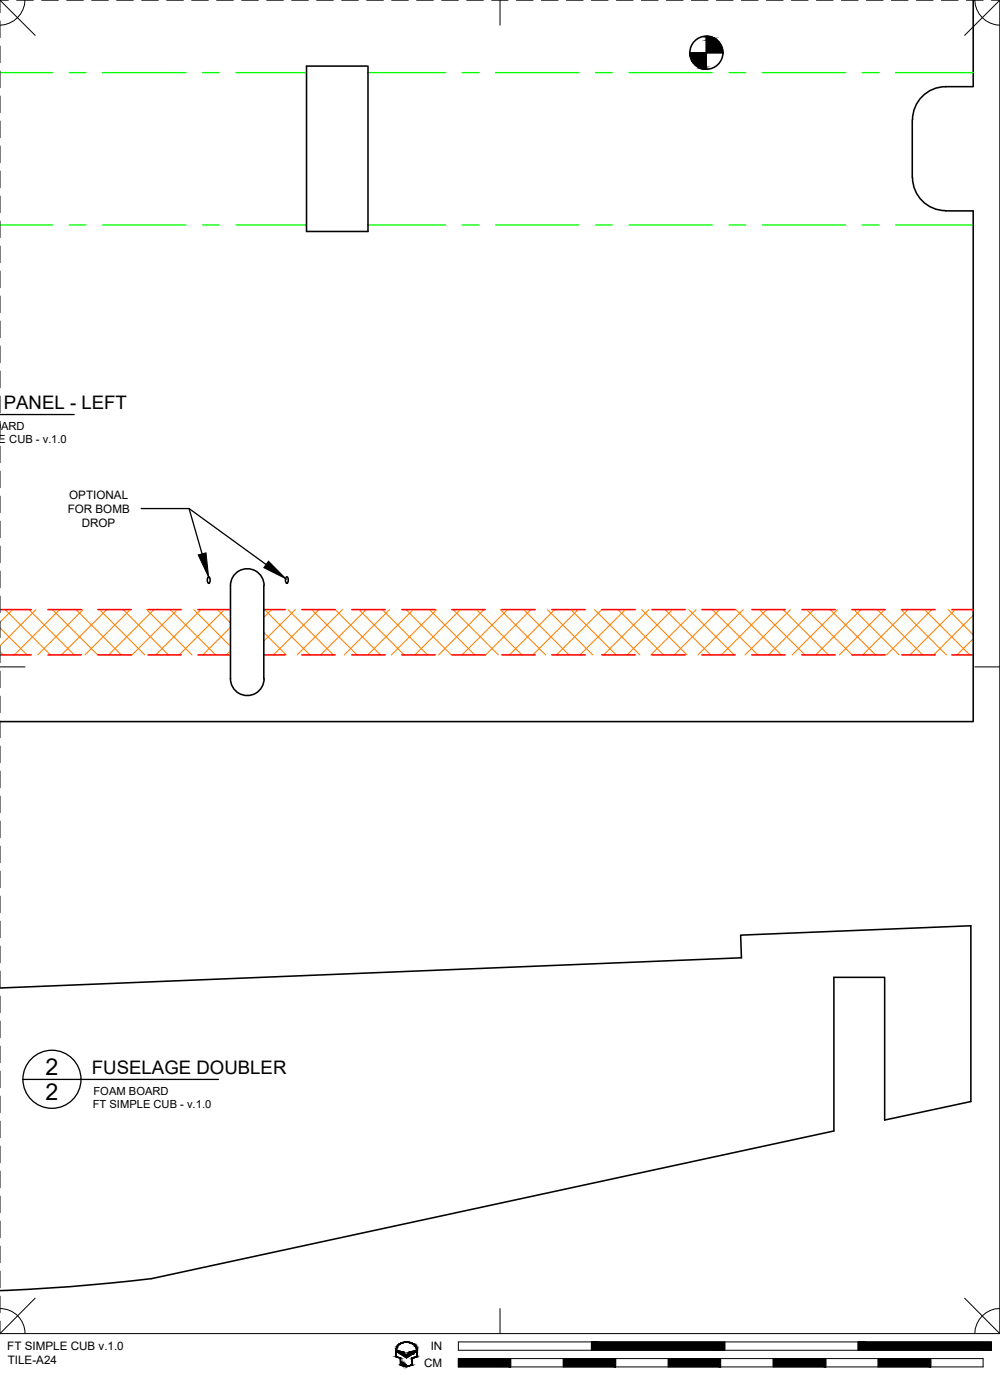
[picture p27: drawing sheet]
<svg xmlns="http://www.w3.org/2000/svg" width="190mm" height="267mm" viewBox="0 0 190 267" stroke-linecap="round" stroke-linejoin="round" font-family="sans-serif">
<defs><g id="words">
<g font-size="4.4">
<text x="8.7" y="204.8">2</text>
<text x="8.7" y="209.6">2</text>
</g>
<g font-size="3.5">
<text x=".7" y="77.9">PANEL - LEFT</text>
<text x="17.5" y="204.5">FUSELAGE DOUBLER</text>
</g>
<g font-size="2.2">
<text x="13.2" y="95.1">OPTIONAL</text>
<text x="12.9" y="97.8">FOR BOMB</text>
<text x="15.6" y="100.5">DROP</text>
<text x="1.4" y="257.2">FT SIMPLE CUB v.1.0</text>
<text x="82.1" y="257.2">IN</text>
<text x="1.5" y="259.9">TILE-A24</text>
<text x="80.8" y="260.4">CM</text>
</g>
<g font-size="2.1">
<text x=".2" y="81.9">ARD</text>
<text x="-.2" y="84.5">E CUB - v.1.0</text>
<text x="17.8" y="208.6">FOAM BOARD</text>
<text x="17.7" y="211.1">FT SIMPLE CUB - v.1.0</text>
</g>
</g></defs>
<!-- layer: 06 CAVITY -->
<g fill="none" stroke="#ff7f00" stroke-width=".2">
<path d="M0 119.6l5.2 5.2M1 116.1l8.6 8.7M2.4 116.1l-2.4 2.5M5.5 116.1l8.6 8.7M6.8 116.1l-6.8 6.9M10 116.1l8.6 8.7M11.4 116.1l-8.7 8.7M14.5 116.1l8.6 8.7M15.8 116.1l-8.6 8.7M19 116.1l8.6 8.7M20.3 116.1l-8.6 8.7M23.5 116.1l8.6 8.7"/>
<path d="M24.8 116.1l-8.6 8.7M27.9 116.1l8.7 8.7M29.3 116.1l-8.6 8.7M32.4 116.1l8.7 8.7M33.8 116.1l-8.6 8.7M36.9 116.1l7 7M38.3 116.1l-8.6 8.7M41.4 116.1l2.5 2.6M42.8 116.1l-8.7 8.7M43.9 119.5l-5.3 5.3M50.4 116.1l8.6 8.7M51.7 116.1l-1.4 1.5"/>
<path d="M54.9 116.1l8.6 8.7M56.3 116.1l-6 6M59.4 116.1l8.6 8.7M60.8 116.1l-8.7 8.7M63.8 116.1l8.7 8.7M65.2 116.1l-8.6 8.7M68.4 116.1l8.6 8.7M69.8 116.1l-8.7 8.7M72.8 116.1l8.7 8.7M74.2 116.1l-8.6 8.7M77.3 116.1l8.7 8.7M78.7 116.1l-8.6 8.7"/>
<path d="M81.8 116.1l8.6 8.7M83.2 116.1l-8.6 8.7M86.3 116.1l8.7 8.7M87.7 116.1l-8.7 8.7M90.8 116.1l8.6 8.7M92.2 116.1l-8.7 8.7M95.3 116.1l8.6 8.7M96.7 116.1l-8.7 8.7M99.8 116.1l8.6 8.7M101.2 116.1l-8.7 8.7M104.3 116.1l8.6 8.7M105.7 116.1l-8.7 8.7"/>
<path d="M108.7 116.1l8.7 8.7M110.1 116.1l-8.6 8.7M113.3 116.1l8.6 8.7M114.7 116.1l-8.7 8.7M117.7 116.1l8.7 8.7M119.1 116.1l-8.6 8.7M122.2 116.1l8.7 8.7M123.6 116.1l-8.6 8.7M126.7 116.1l8.7 8.7M128.1 116.1l-8.6 8.7M131.2 116.1l8.7 8.7M132.6 116.1l-8.6 8.7"/>
<path d="M135.7 116.1l8.7 8.7M137.1 116.1l-8.7 8.7M140.2 116.1l8.6 8.7M141.6 116.1l-8.6 8.7M144.7 116.1l8.6 8.7M146.1 116.1l-8.7 8.7M149.2 116.1l8.6 8.7M150.6 116.1l-8.7 8.7M153.6 116.1l8.7 8.7M155 116.1l-8.6 8.7M158.2 116.1l8.6 8.7M159.5 116.1l-8.6 8.7"/>
<path d="M162.7 116.1l8.6 8.7M164 116.1l-8.6 8.7M167.1 116.1l8.7 8.7M168.5 116.1l-8.6 8.7M171.7 116.1l8.6 8.7M173 116.1l-8.6 8.7M176.1 116.1l8.7 8.7M177.5 116.1l-8.6 8.7M180.6 116.1l4.8 4.8M182 116.1l-8.7 8.7M185.1 116.1l.3 .3M185.4 117.2l-7.5 7.6"/>
<path d="M0 124.1l.6 .7M43.9 124l-.8 .8M50.3 120.5l4.2 4.3M185.4 121.7l-3.1 3.1"/>
</g>
<!-- layer: 02 SCORE -->
<g fill="none" stroke="#f00" stroke-width=".3">
<path d="M0 116.1h6M9.1 116.1h6.4M18.7 116.1h6.3M28.2 116.1h6.3M37.7 116.1h6.2M50.3 116.1h4M57.5 116.1h6.3M67 116.1h6.4M76.5 116.1h6.4M86.1 116.1h6.3M95.6 116.1h6.4M105.1 116.1h6.4"/>
<path d="M114.7 116.1h6.3M124.2 116.1h6.3M133.7 116.1h6.4M143.2 116.1h6.4M152.8 116.1h6.3M162.3 116.1h6.3M171.8 116.1h6.4M181.3 116.1h4.1M0 124.8h6M9.1 124.8h6.4M18.7 124.8h6.3M28.2 124.8h6.3"/>
<path d="M37.7 124.8h6.2M50.3 124.8h4M57.5 124.8h6.3M67 124.8h6.4M76.5 124.8h6.4M86.1 124.8h6.3M95.6 124.8h6.4M105.1 124.8h6.4M114.7 124.8h6.3M124.2 124.8h6.3M133.7 124.8h6.4M143.2 124.8h6.4"/>
<path d="M152.8 124.8h6.3M162.3 124.8h6.3M171.8 124.8h6.4M181.3 124.8h4.1"/>
</g>
<!-- layer: 01 CUT -->
<path d="M58.4 12.6h11.7v31.5h-11.7zM180.2 16.5a6.3 6.3 0 0 0-6.4 6.3M185.4 0v16.5h-5.3M173.8 22.9v10.9M173.8 33.8a6.3 6.3 0 0 0 6.4 6.3M180.1 40.2h5.3v97.3h-185.4M39.6 110l.2-.1a.84 .84 0 0 1 0 1.2 .84 .84 0 0 1-.2-1.1zM50.3 111.6v17.7M50.3 111.5a3.2 3.2 0 0 0-3.2-3.2 3.2 3.2 0 0 0-3.2 3.3v17.7M54.5 110l.1-.1a.84 .84 0 0 1 0 1.2 .84 .84 0 0 1-.1-1.1zM43.9 129.3a3.2 3.2 0 0 0 3.2 3.2 3.2 3.2 0 0 0 3.2-3.2M0 188.2l141.2-5.7-.1-4.4 43.9-1.7v33.4l-16.5 3.6v-27.2h-9.6v29.3l-130 28.1a345.1 345.1 0 0 1-28.9 2.3" fill="none" stroke="#000" stroke-width=".3"/>
<!-- layer: 05 REFERENCE -->
<g fill="none" stroke="#0f0" stroke-width=".25">
<path d="M0 13.8h10M13.2 13.8h3.2M19.5 13.8h15.9M38.6 13.8h3.2M44.9 13.8h13.5M70.1 13.8h14.8M88.1 13.8h3.1M94.4 13.8h15.9M113.5 13.8h3.1M119.8 13.8h15.9M138.9 13.8h3.1M145.2 13.8h15.9"/>
<path d="M164.3 13.8h3.1M170.6 13.8h14.8M0 42.9h10M13.2 42.9h3.2M19.5 42.9h15.9M38.6 42.9h3.2M44.9 42.9h13.5M70.1 42.9h14.8M88.1 42.9h3.1M94.4 42.9h15.9M113.5 42.9h3.1M119.8 42.9h15.9"/>
<path d="M138.9 42.9h3.1M145.2 42.9h15.9M164.3 42.9h3.1M170.6 42.9h14.8"/>
</g>
<!-- layer: 23 NOTES -->
<g fill="#000" stroke="#000" stroke-width=".19">
<path d="M134 13.2h.5zM134.5 7.1l.6-.2 .5 .2zM37.8 105.7l1.4-.4 .5 4.6zM51.1 106.9l3.3 3.3-4.1-2.1z"/>
<path d="M134 13.2l.5-.2v.2zM133.5 13l.5 .2 .5-.2z"/>
<path d="M133.5 13l1-.2v.2zM133 12.8l.5 .2 1-.2z"/>
<path d="M133 12.8l1.5-.3v.3zM132.5 12.5l.5 .3 1.5-.3z"/>
<path d="M132.5 12.5l2-.4v.4zM132.1 12.1l.4 .4 2-.4z"/>
<path d="M132.1 12.1l2.4-.5v.5zM131.8 11.6l.3 .5 2.4-.5z"/>
<path d="M131.8 11.6l2.7-.4v.4zM131.6 11.2l.2 .4 2.7-.4z"/>
<path d="M131.6 11.2l2.9-.6v.6zM131.4 10.6l.2 .6 2.9-.6z"/>
<path d="M131.4 10.6l3.1-.5v.5zM131.4 10.1v.5l3.1-.5z"/>
<path d="M134.5 6.9h.6l-.6 .2zM134.5 6.9h.6z"/>
<path d="M134.5 7.3l1.1-.2 .5 .2zM134.5 7.1v.2l1.1-.2z"/>
<path d="M134.5 7.6l1.6-.3 .5 .3zM134.5 7.3v.3l1.6-.3z"/>
<path d="M134.5 8l2.1-.4 .4 .4zM134.5 7.6v.4l2.1-.4z"/>
<path d="M134.5 8.5l2.5-.5 .3 .5zM134.5 8v.5l2.5-.5z"/>
<path d="M134.5 9l2.8-.5 .2 .5zM134.5 8.5v.5l2.8-.5z"/>
<path d="M134.5 9.5l3-.5 .2 .5zM134.5 9v.5l3-.5z"/>
<path d="M134.5 10.1l3.2-.6v.6zM134.5 9.5v.6l3.2-.6z"/>
</g>
<circle cx="134.6" cy="10" r="3.2" fill="none" stroke="#000" stroke-width=".3"/>
<g fill="none" stroke="#000" stroke-width=".25">
<path d="M131.4 10.1h6.3M134.5 6.9v6.3M0 79h14.1M26.9 96.9h9.1l14.7 10.6M36 96.9l2.5 8.6M4.3 205.6h37.3"/>
<circle cx="9.9" cy="205.6" r="5.5"/>
</g>
<!-- layer: 22 TILED -->
<g fill="#000" stroke="#000" stroke-width=".19">
<path d="M75.7 257.2l1.1 .4h-1.1zM76.4 258h2.1l-1.1 .7zM77 255.6h.8zM78 257.6l1.2-.4v.4zM77 260.3h.8l-.4 .1z"/>
<path d="M75.4 257.2l.1 1.2v-1.2zM75.4 257.2l.1 1.2h-.1z"/>
<path d="M75.4 258.4l.3 .1zM75.4 258.4l.3 .1z"/>
<path d="M75.5 256.9h.1zM75.5 256.9h.1z"/>
<path d="M75.5 256.9v.3l.1-.3zM75.5 256.9v.3h-.1z"/>
<path d="M75.6 256.6v.3l.1-.3zM75.6 256.6l-.1 .3z"/>
<path d="M75.6 256.6h.1zM75.6 256.6h.1z"/>
<path d="M75.4 258.5l1 .2zM75.4 258.5l1 .2z"/>
<path d="M75.7 256.4v.2l.1-.2zM75.7 256.4v.2h-.1z"/>
<path d="M75.8 256.3v.1l.1-.1zM75.8 256.3l-.1 .1z"/>
<path d="M75.9 256.2v.1l.1-.1zM75.8 256.3l.1-.1z"/>
<path d="M76 256.1v.1l.2-.1zM76 256.1l-.1 .1z"/>
<path d="M76.1 256l.1 .1 .1-.1zM76.1 256l.1 .1h-.2z"/>
<path d="M76.1 258.7l.3 .1zM76.1 258.7l.3 .1z"/>
<path d="M76.3 258.8l.1 1.2v-1.2zM76.3 258.8l.1 1.2h-.1z"/>
<path d="M76.3 255.9v.1l.2-.1zM76.1 256l.2-.1z"/>
<path d="M76.4 255.9h.2zM76.3 255.9h.2z"/>
<path d="M76.5 259.5l.1 .5v-.5zM76.5 259.5l.1 .5h-.1z"/>
<path d="M75.7 257.6h1.3zM75.7 257.6h1.3z"/>
<path d="M76.6 255.8v.1l.3-.1zM76.4 255.9l.2-.1z"/>
<path d="M76.8 259.6l.1 .5v-.5zM76.8 259.6l.1 .5h-.1z"/>
<path d="M75.8 257.6l1.2 .2v-.2zM75.8 257.6l1.2 .2h-.9z"/>
<path d="M76.1 257.8l1.1 .2-.2-.2zM76.1 257.8l1.1 .2h-.8z"/>
<path d="M76.6 255.7h.5zM76.6 255.7l.3 .1z"/>
<path d="M77 259.8l.1 .4v-.4zM77 259.8l.1 .4h-.1z"/>
<path d="M76.7 255.7h.5zM76.6 255.7h.5z"/>
<path d="M77.3 260l.1 .2zM77.3 260l.1 .2z"/>
<path d="M77 255.6l1.1 .1zM76.7 255.7l.3-.1 1.1 .1z"/>
<path d="M77.6 255.7h.6zM77.6 255.7h.6z"/>
<path d="M77.7 255.7l.6 .1zM77.7 255.7l.6 .1z"/>
<path d="M78 255.8l.5 .1zM78 255.8l.5 .1z"/>
<path d="M78.3 255.9h.2zM78.3 255.9h.2z"/>
<path d="M78.3 255.9l.5 .1zM78.3 255.9l.5 .1z"/>
<path d="M78.5 258.8l.1 1.2v-1.2zM78.5 258.8l.1 1.2h-.1z"/>
<path d="M78.6 256l.3 .1zM78.6 256l.3 .1z"/>
<path d="M78.5 258.7l.1 .1 .2-.1zM78.5 258.7l.1 .1z"/>
<path d="M77.8 257.8l.7 .2 .3-.2zM77.8 257.8l.7 .2h-.9z"/>
<path d="M78.7 256.1l.3 .1zM78.7 256.1l.3 .1z"/>
<path d="M78.9 256.2l.2 .1zM78.9 256.2l.2 .1z"/>
<path d="M77.8 257.6l1 .2 .3-.2zM77.8 257.6l1 .2h-1z"/>
<path d="M79 256.3l.2 .1zM79 256.3l.2 .1z"/>
<path d="M79.1 256.4l.2 .2zM79.1 256.4l.2 .2z"/>
<path d="M78 257.6h1.2zM77.8 257.6h1.3z"/>
<path d="M79.2 256.6h.1zM79.2 256.6h.1z"/>
<path d="M79.2 256.6l.2 .3zM79.2 256.6l.2 .3z"/>
<path d="M79.3 256.9h.1zM79.3 256.9h.1z"/>
<path d="M79.3 256.9l.2 .3zM79.3 256.9l.2 .3z"/>
<path d="M79.4 257.2l.1 1.2v-1.2zM79.4 257.2l.1 1.2h-.1z"/>
<path d="M79.4 258.4l.1 .1zM79.2 258.5h.3z"/>
<path d="M78.8 258.7l.7-.2h-.3zM78.5 258.7l.7-.2-.4 .2z"/>
<path d="M87.3 258.8l10 1.6v-1.6zM87.3 258.8l10 1.6h-10z"/>
<path d="M107.3 258.8l10 1.6v-1.6zM107.3 258.8l10 1.6h-10z"/>
<path d="M127.3 258.8l10 1.6v-1.6zM127.3 258.8l10 1.6h-10z"/>
<path d="M112.7 255.6l25.4 1.6v-1.6zM112.7 255.6l25.4 1.6h-25.4z"/>
<path d="M147.3 258.8l10 1.6v-1.6zM147.3 258.8l10 1.6h-10z"/>
<path d="M167.3 258.8l10 1.6v-1.6zM167.3 258.8l10 1.6h-10z"/>
<path d="M163.5 255.6l25.4 1.6v-1.6zM163.5 255.6l25.4 1.6h-25.4z"/>
<path d="M76.3 260h.1zM76.3 260h.1z"/>
<path d="M76.5 260h.1zM76.5 260h.1z"/>
<path d="M76.3 260h.2zM76.3 260h.2z"/>
<path d="M76.3 260l.3 .1zM76.3 260l.3 .1zM76.3 260.1h.3zM76.3 260.1h.3z"/>
<path d="M76.3 260.1h.3zM76.3 260.1h.3z"/>
<path d="M76.3 260.1h.5zM76.3 260.1h.5z"/>
<path d="M76.8 260.1h.1zM76.8 260.1h.1z"/>
<path d="M76.4 260.1l.5 .1zM76.4 260.1l.5 .1z"/>
<path d="M76.5 260.2h.5zM76.5 260.2h.5z"/>
<path d="M77 260.2h.1zM77 260.2h.1z"/>
<path d="M76.7 260.2h.4zM76.7 260.2h.4z"/>
<path d="M76.8 260.2l.5 .1zM76.8 260.2l.5 .1z"/>
<path d="M77.3 260.2l.1 .1zM77.3 260.2l.1 .1z"/>
<path d="M76.9 260.3h.5zM76.9 260.3h.5z"/>
<path d="M77.5 260.3h.4zM77.4 260.3h.4z"/>
<path d="M78.5 260l.1 .1zM78.2 260.1h.4z"/>
<path d="M77.9 260.3l.7-.2h-.4zM77.5 260.3l.7-.2-.3 .2z"/>
</g>
<g fill="none" stroke="#000" stroke-width=".19">
<path d="M0 0h1.6M0 0v2.4M0 4v3.2M0 8.8v3.1M0 13.5v3.2M0 18.3v3.2M0 0l6.7 6.7M3.2 0h3.2M4.8 0a4.9 4.9 0 0 1-4.8 4.8M7.9 0h3.2M12.7 0h3.2M17.5 0h3.1"/>
<path d="M22.2 0h3.2M27 0h3.2M31.8 0h3.1M36.5 0h3.2M41.3 0h3.2M46 0h3.2M50.8 0h3.2M55.6 0h3.1M60.3 0h3.2M65.1 0h3.2M69.9 0h3.1M74.6 0h3.2"/>
<path d="M79.4 0h3.2M84.1 0h3.2M88.9 0h3.2M93.7 0h3.1M95.3 0v4.8M98.4 0h3.2M103.1 0h3.2M107.9 0h3.2M112.7 0h3.1M117.4 0h3.2M122.2 0h3.2M127 0h3.1"/>
<path d="M131.7 0h3.2M136.5 0h3.2M141.2 0h3.2M146 0h3.2M150.8 0h3.1M155.5 0h3.2M160.3 0h3.2M165.1 0h3.1M169.8 0h3.2M174.6 0h3.2M179.3 0h3.2M184.1 0h3.2"/>
<path d="M185.7 0a4.9 4.9 0 0 0 4.8 4.8M188.9 0h1.6M190.5 0v254M190.5 0l-6.7 6.7M0 23.1v3.1M0 27.8v3.2M0 32.6v3.2M0 37.3v3.2M0 42.1v3.2M0 46.9v3.1M0 51.6v3.2M0 56.4v3.2"/>
<path d="M0 61.2v3.1M0 65.9v3.2M0 70.7v3.2M0 75.4v3.2M0 80.2v3.2M0 85v3.1M0 89.7v3.2M0 94.5v3.2M0 99.3v3.1M0 104v3.2M0 108.8v3.2M0 113.6v3.1"/>
<path d="M0 118.3v3.2M0 127h4.8M0 123.1v3.2M0 127.8v3.2M0 132.6v3.2M0 137.4v3.1M185.7 127h4.8M0 142.1v3.2M0 146.9v3.2M0 151.7v3.1M0 156.4v3.2M0 161.2v3.2"/>
<path d="M0 165.9v3.2M0 170.7v3.2M0 175.5v3.1M0 180.2v3.2M0 185v3.2M0 189.8v3.1M0 194.5v3.2M0 199.3v3.2M0 204v3.2M0 208.8v3.2M0 213.6v3.1M0 218.3v3.2"/>
<path d="M0 223.1v3.2M0 227.9v3.1M0 232.6v3.2M0 237.4v3.2M0 242.1v3.2M0 246.9v3.2M0 251.7v2.3M0 254h190.5M0 249.3a4.7 4.7 0 0 1 4.8 4.7M6.7 247.3l-6.7 6.7M75.5 257.2v1.2l.9 .3v1.3h.1v-.5h.1v.6h.2v-.5h.1v.6h.1v-.4h.1v.4l.2 .1v-.3l.1 .3 1.1-.3v-1.3l.9-.3v-1.2M75.6 257.1a2 2 0 0 1 3.2-1l.5 .7 .1 .3"/>
<path d="M75.7 257.2l1.3 .4 .2 .4h.4l.2-.4 1.4-.4v.4l-1.8 1.1-1.7-1.1zM75.8 256.3a2.26 2.26 0 0 1 3.6 .6l.1 1.6-.9 .3v1.3l-1.2 .3-1.1-.3v-1.3l-.9-.3a2.64 2.64 0 0 1 .4-2.2zM87.3 255.6h101.6v1.6h-101.6zM87.3 258.8h100v1.6h-100zM95.3 249.3v4.7M97.3 258.8v1.6M107.3 258.8v1.6M112.7 255.6v1.6M117.3 258.8v1.6M127.3 258.8v1.6M137.3 258.8v1.6M138.1 255.6v1.6"/>
<path d="M147.3 258.8v1.6M157.3 258.8v1.6M163.5 255.6v1.6M167.3 258.8v1.6M177.3 258.8v1.6M183.8 247.3l6.7 6.7M190.5 249.3a4.8 4.8 0 0 0-4.8 4.7"/>
</g>
<use href="#words"/>
</svg>
